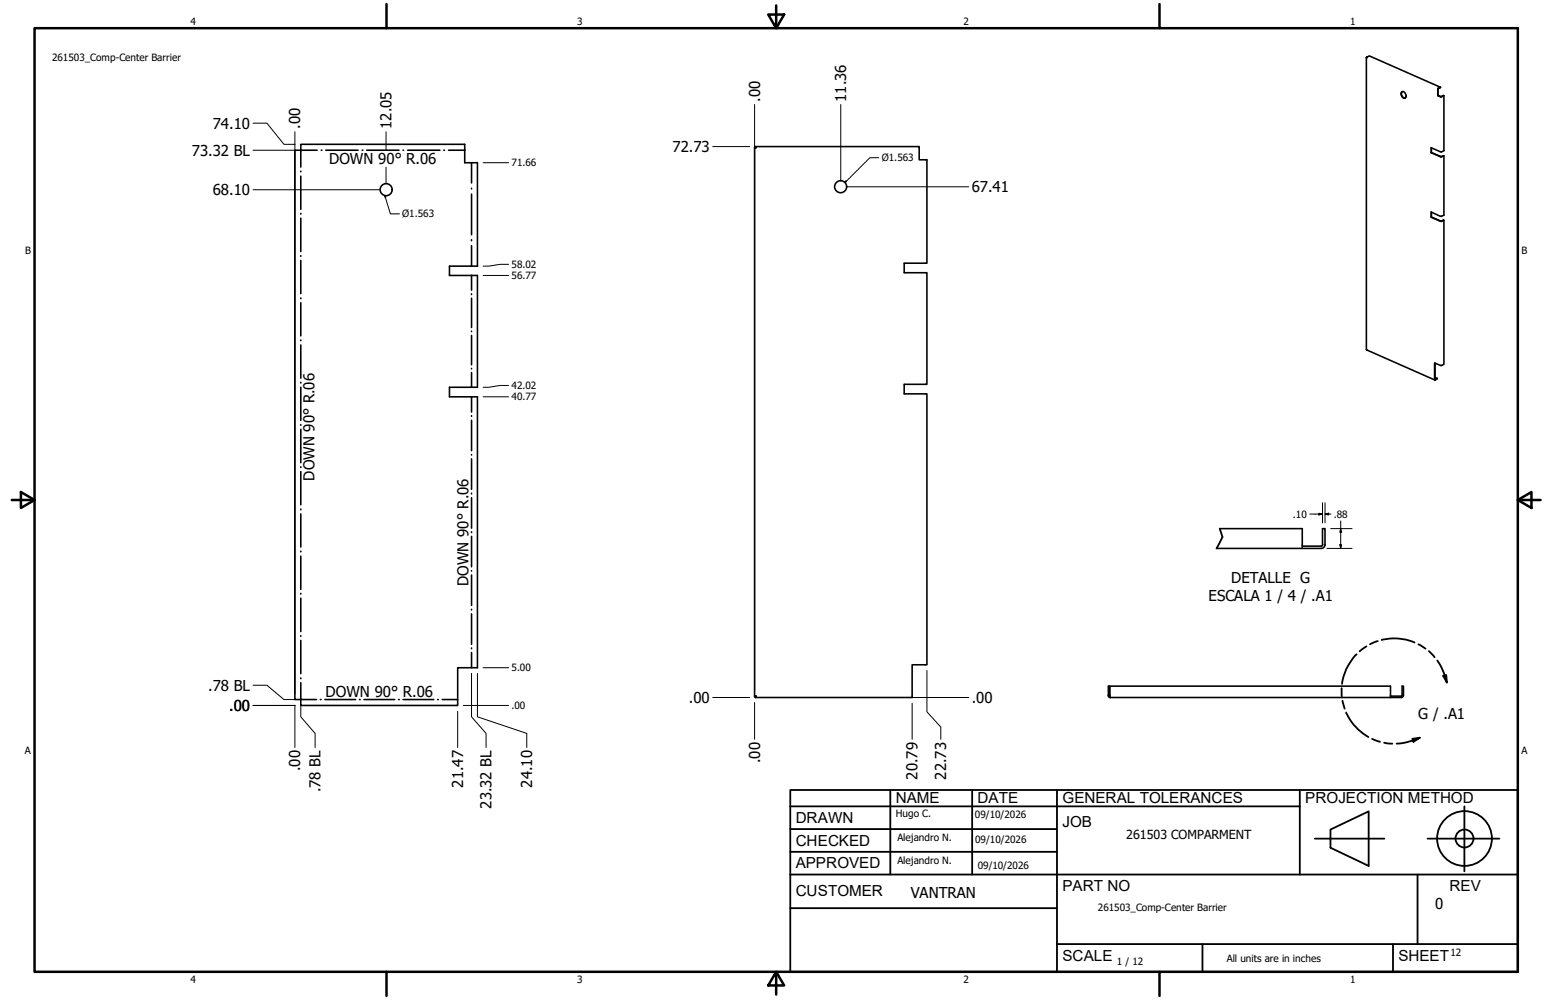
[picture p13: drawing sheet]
<svg xmlns="http://www.w3.org/2000/svg" width="432mm" height="279mm" viewBox="0 0 432 279" stroke-linecap="round" stroke-linejoin="round" font-family="sans-serif">
<defs><g id="words">
<g font-size="4.3">
<text x="250.2" y="224.2">NAME</text>
<text x="273" y="224.2">DATE</text>
<text x="296.7" y="224.3">GENERAL TOLERANCES</text>
<text x="364.6" y="224.3">PROJECTION METHOD</text>
<text x="222.2" y="229.9">DRAWN</text>
<text x="296.7" y="230.9">JOB</text>
<text x="222.2" y="236.3">CHECKED</text>
<text x="222.2" y="242.6">APPROVED</text>
<text x="222.2" y="250.3">CUSTOMER</text>
<text x="296.7" y="249">PART NO</text>
<text x="404.8" y="248.9">REV</text>
<text x="296.7" y="268.4">SCALE</text>
<text x="390.6" y="268.4">SHEET</text>
</g>
<g font-size="4.2">
<text x="212.3" y="28.4" transform="rotate(-90 212.3 28.4)">.00</text>
<text x="236.3" y="28.4" transform="rotate(-90 236.3 28.4)">11.36</text>
<text x="59.4" y="35.9">74.10</text>
<text x="83.9" y="36" transform="rotate(-90 83.9 36)">.00</text>
<text x="109.3" y="36" transform="rotate(-90 109.3 36)">12.05</text>
<text x="53.6" y="43.5">73.32 BL</text>
<text x="91.9" y="45.8">DOWN 90° R.06</text>
<text x="187.8" y="42.5">72.73</text>
<text x="271.4" y="53.7">67.41</text>
<text x="59.4" y="54.5">68.10</text>
<text x="87.9" y="134.3" transform="rotate(-90 87.9 134.3)">DOWN 90° R.06</text>
<text x="130.8" y="163.7" transform="rotate(-90 130.8 163.7)">DOWN 90° R.06</text>
<text x="337.6" y="167.8">ESCALA 1 / 4 / .A1</text>
<text x="343.9" y="162.8">DETALLE G</text>
<text x="58.2" y="193">.78 BL</text>
<text x="90.9" y="194.6">DOWN 90° R.06</text>
<text x="192.4" y="196.4">.00</text>
<text x="271.4" y="196.4">.00</text>
<text x="64" y="198.6">.00</text>
<text x="396.1" y="200.8">G / .A1</text>
<text x="83.9" y="215.5" transform="rotate(-90 83.9 215.5)">.00</text>
<text x="212.3" y="213.2" transform="rotate(-90 212.3 213.2)">.00</text>
<text x="89.5" y="221.4" transform="rotate(-90 89.5 221.4)">.78 BL</text>
<text x="129.3" y="220" transform="rotate(-90 129.3 220)">21.47</text>
<text x="148.7" y="220" transform="rotate(-90 148.7 220)">24.10</text>
<text x="256.3" y="217.8" transform="rotate(-90 256.3 217.8)">20.79</text>
<text x="264.3" y="217.8" transform="rotate(-90 264.3 217.8)">22.73</text>
<text x="137.3" y="225.9" transform="rotate(-90 137.3 225.9)">23.32 BL</text>
<text x="254.4" y="250.8">VANTRAN</text>
<text x="400.9" y="254">0</text>
</g>
<text font-size="3.5" x="314.6" y="234.5">261503 COMPARMENT</text>
<g font-size="2.8">
<text x="53.2" y="6.9">4</text>
<text x="161.2" y="6.9">3</text>
<text x="269.1" y="6.9">2</text>
<text x="377.1" y="6.9">1</text>
<text x="14.5" y="17">261503_Comp-Center Barrier</text>
<text x="142.9" y="46.5">71.66</text>
<text x="246.3" y="45">Ø1.563</text>
<text x="112.3" y="60.7">Ø1.563</text>
<text x="7" y="70.9">B</text>
<text x="424.9" y="70.9">B</text>
<text x="142.9" y="78">56.77</text>
<text x="142.9" y="74.9">58.02</text>
<text x="142.9" y="111.9">40.77</text>
<text x="142.9" y="108.7">42.02</text>
<text x="361.1" y="144.7">.10</text>
<text x="372.6" y="144.7">.88</text>
<text x="142.9" y="187.6">5.00</text>
<text x="142.9" y="198.1">.00</text>
<text x="6.9" y="210.6">A</text>
<text x="424.9" y="210.6">A</text>
<text x="250.2" y="228.3">Hugo C.</text>
<text x="272.3" y="228.4">09/10/2026</text>
<text x="250.6" y="234.9">Alejandro N.</text>
<text x="272.4" y="235.6">09/10/2026</text>
<text x="250.6" y="241.5">Alejandro N.</text>
<text x="273.1" y="242.8">09/10/2026</text>
<text x="306.6" y="254.4">261503_Comp-Center Barrier</text>
<text x="312" y="269.7">1 / 12</text>
<text x="342.6" y="268.7">All units are in inches</text>
<text x="405.1" y="267.1">12</text>
<text x="53.2" y="274.6">4</text>
<text x="161.2" y="274.6">3</text>
<text x="269.1" y="274.6">2</text>
<text x="377.1" y="274.6">1</text>
</g>
</g></defs>
<!-- layer: GIGA_BendDown -->
<g fill="none" stroke="#000" stroke-width=".44">
<path d="M84 42v4.7M84 47.8v.2M84 49.2v9.3M84 59.6v.2M84.1 42h4.5M89.7 42h.2M91 42h9M101.2 42h.1M102.4 42h9M112.6 42h.1M113.9 42h9M124 42h.1"/>
<path d="M125.3 42h4.5M131.7 45.5v5.6M131.7 52.6v.2M131.7 54.2v11.4M84 61v9.3M84 71.4v.2M84 72.8v9.2M131.7 67v.2M131.7 68.6v5.8M131.7 77v4.1M84 83.2v.2M84 84.6v9.3"/>
<path d="M84 95v.2M84 96.4v9.3M131.7 82.1v.2M131.7 83.3v8.2M131.7 92.5v.1M131.7 93.7v8.2M84 106.8v.2M84 108.2v9.3M84 118.6v.2M84 120v9.3M131.7 102.9v.2M131.7 104.1v4.1"/>
<path d="M131.7 110.9v4.2M131.7 116.1v.2M131.7 117.4v8.5M84 130.4v.2M84 131.8v9.2M131.7 127v.1M131.7 128.2v8.5M131.7 137.8v.2M131.7 139.1v8.5M84 142.2v.2M84 143.6v9.2M84 154v.2"/>
<path d="M84 155.4v9.3M131.7 148.6v.2M131.7 149.9v8.5M131.7 159.4v.2M84 165.8v.2M84 167.1v9.4M84 177.6v.2M84 178.9v9.3M131.7 160.7v8.5M131.7 170.2v.2M131.7 171.5v8.5M84 189.4v.2"/>
<path d="M84 190.8v4.6M84.1 195.5h4.3M89.5 195.5h.2M90.7 195.5h8.6M100.4 195.5h.2M101.7 195.5h8.5M111.3 195.5h.2M112.6 195.5h8.6M122.2 195.5h.2M123.5 195.5h4.3M131.7 181v.2M131.7 182.3v4.3"/>
</g>
<!-- layer: Visible (ANSI) -->
<g fill="none" stroke="#000" stroke-width=".44">
<path d="M381.6 16.1v81.6l19.1 8.5M381.7 16v.2l.1-.3 .7-.3 19.8 8.8M381.7 16h.1M381.8 15.9l-.1 .1M391.5 25.8a.95 .95 0 0 1 1 .2 .95 .95 0 0 1 .2 1 .69 .69 0 0 1-.8 .4 .69 .69 0 0 1-.5-.7l-.1-.5zM391.7 25.6a1.13 1.13 0 0 0 .8 1.8M401.6 26.7l.9 .3 .8-.3-.6 .4-1.1-.4M402.3 24.4l-.7 .5v1.8M402.3 24.4l-.7 .4v1.9M403.3 26.7v15.4l-1 .3-2.6-1.1v1.4M84 40.3h45.8v5.2h3.5v28.9h-7.8v2.6h7.8v31.2h-7.8v2.7h7.8v75.7h-5.5v10.5h-43.8l.1-1.8-1.7 .2v-153.5l1.7 .1zM210.8 41.1l.3 .2-.1-.2"/>
<path d="M210.8 41.1h.2M210.8 41.1v153.5M211 41h45.7v3.6h2.2v28.9h-6.4v2.7h6.4v31.2h-6.4v2.6h6.4v75.7h-4.1v9.2h-43.8M211 41l.1 .3-.1-.2M211 41v.1M399.7 42.7l2.8 1.1 .8-.3-1 .3zM399.8 41.3v1.3M399.8 59.3v1.3M403.3 43.5v16.6l-1 .4-2.6-1.3v1.5M399.7 60.7l2.8 1.1 .8-.3-1 .3zM403.3 61.5v40.3l-1 .3-1.6-.7v4.6l.2 .2 .5-.3-.6-.4M400.8 101.4v4.6l.6-.3"/>
<path d="M340.7 147.7h23v5.5M369.4 152.2v-4.5h.7v4.5M369.4 152.2l-.4 .4h-5.3M370.1 152.2l-.5 .8-.6 .2h-29.2M210.8 194.6l.3-.1-.1 .1M210.8 194.6h.2M211 194.6l.1-.1-.1 .4M211 194.6v.3M309.6 194.3l.3 .1M309.6 194.3a.48 .48 0 0 0 .5 .6M309.6 194.3v-2.6h.3v2.6M309.9 194.3l.2 .6"/>
<path d="M309.9 194.3v-2.6h78.5v3.2M310.1 194.9h81.3M388.4 194.5h3M391.6 194.3l-.2 .2M391.6 194.3v-2.6h.4v2.6M392 194.3l-.2 .4-.4 .2"/>
<circle cx="107.9" cy="53" r="1.68"/>
<circle cx="234.8" cy="52.2" r="1.68"/>
</g>
<!-- layer: Break Line (ANSI)-1 -->
<path d="M340.7 147.7l.7 2.4-1.6 3.1" fill="none" stroke="#000" stroke-width=".51"/>
<!-- layer: Contorno de detalle (ANSI) -->
<g fill="none" stroke="#000" stroke-width=".51">
<path d="M384.8 179.1l-2.1 .9M385.9 178.8a14.4 14.4 0 0 1 9.2 .7M374.7 192.3l.1 2.3M375 195.8l.5 2.2M376 199.1a14.3 14.3 0 0 0 6.2 6.8M378.9 182.8a14.6 14.6 0 0 0-4.1 8.3M381.6 180.6l-1.9 1.4M396.2 180l1.9 1.2M399.1 181.9l1.6 1.7M401.4 184.5l1.4 2.5 1.3 3.7M403.1 188.8l.8-.2 .2 2.1zM383.2 206.4l2.2 .9"/>
<path d="M386.6 207.5l2.3 .3M394.5 206.4l2.1-.3-1.8 1.2zM396.6 206.1l-3.7 1.3-2.8 .4"/>
</g>
<path d="M403.1 188.8l.8-.2 .2 2.1zM394.5 206.4l2.1-.3-1.8 1.2z" fill="#000"/>
<!-- layer: Borde (ANSI) -->
<g fill="none" stroke="#000" stroke-width=".7">
<path d="M9.7 7.9h414.2v263.6h-414.2zM107.9 1.1v6.8M214.6 4.1h4.4l-2.2 3.8zM216.8 1.5v6.4M323.8 1.1v6.8M3.3 139.7h6.4M5.8 137.5l3.9 2.2-3.9 2.2zM423.9 139.7l3.8-2.2v4.4zM423.9 139.7h6.4M107.9 271.5v6.8M216.8 271.5l2.2 3.8h-4.4zM216.8 271.5v6.4"/>
<path d="M323.8 271.5v6.8"/>
</g>
<!-- layer: Title (ANSI)-1 -->
<g fill="none" stroke="#000" stroke-width=".51">
<path d="M220.7 220.7h203.2v50.8h-203.2zM220.7 225.3h142.3M220.7 231.6h74.5M220.7 238h74.5M248.7 220.7v23.6M271.5 220.7v23.6M295.2 220.7v50.8M363 220.7v23.6M367.2 234.3h19.5M371.6 231.8l10.7-5.1v15.2l-10.7-5zM398.7 234.3h20.1M409 225.3v18.2"/>
<path d="M220.7 244.3h203.2M220.7 253.7h74.5M395.9 244.3v19.5M295.2 263.8h128.7M335.9 263.8v7.7M389.1 263.8v7.7"/>
<circle cx="409" cy="234.3" r="7.7"/>
<circle cx="409" cy="234.3" r="2.51"/>
</g>
<!-- layer: Cota (ANSI) -->
<g fill="none" stroke="#000" stroke-width=".28">
<path d="M70.7 34.4h3.8l4.8 5.9h3.1M82.4 36.8v157.1M107.8 36.8v5.2M210.8 29.2v163.8M234.8 29.2v21.4M70.7 53h35.5M70.7 42h11.8M107.8 46.7v4.7M134.9 45.5h7.1M199.1 41h10.3M236.4 52.2h34.2M134.9 77h7.1"/>
<path d="M142 73.9h-2.3l-3.2 .5h-1.6M134.9 110.9h7.1M142 107.7h-2.3l-3.2 .5h-1.6M365.8 143.6h3.6M368.4 143.4l1 .2-1 .3zM369.4 140.5v5.6M370.1 143.6l1-.2v.5zM370.1 143.6h1.6M370.1 140.5v5.6M370.6 153.2h7M371.7 147.7h5.9M374.2 152.2h.5l-.2 1z"/>
<path d="M374.5 147.7l.2 1h-.5zM374.5 145.5v7.7M70.7 197.1h11.7M70.7 191.5h3.8l4.8 4h3.2M82.4 197v11.9M84 197v3.3l4 4.6v4M127.8 198.8v10.1M129.4 197.1h12.6M131.7 188.2v12.1l4.1 4.6v4M133.3 188.2v12.1l13.8 4.6v4M134.9 186.6h7.1M199.1 194.9h10.3"/>
<path d="M210.8 196.3v10.3M212.6 194.9h58M254.8 196.5v10.1M258.9 187.3v11.6l3.9 4.2v3.5"/>
</g>
<path d="M107.5 54.6l.3 .5h-.3zM107.5 54.6l1.5 5.2h2.6M236.3 50.5l.1 .2-.4 .3zM245.4 44.1h-2.4l-7 6.9" fill="none" stroke="#000" stroke-width=".28"/>
<path d="M107.5 54.6l.3 .5h-.3zM236.3 50.5l.1 .2-.4 .3z" fill="#000"/>
<!-- layer: Cota (ANSI) -->
<path d="M368.4 143.4l1 .2-1 .3zM370.1 143.6l1-.2v.5zM374.2 152.2h.5l-.2 1zM374.5 147.7l.2 1h-.5z" fill="#000"/>
<use href="#words"/>
</svg>
